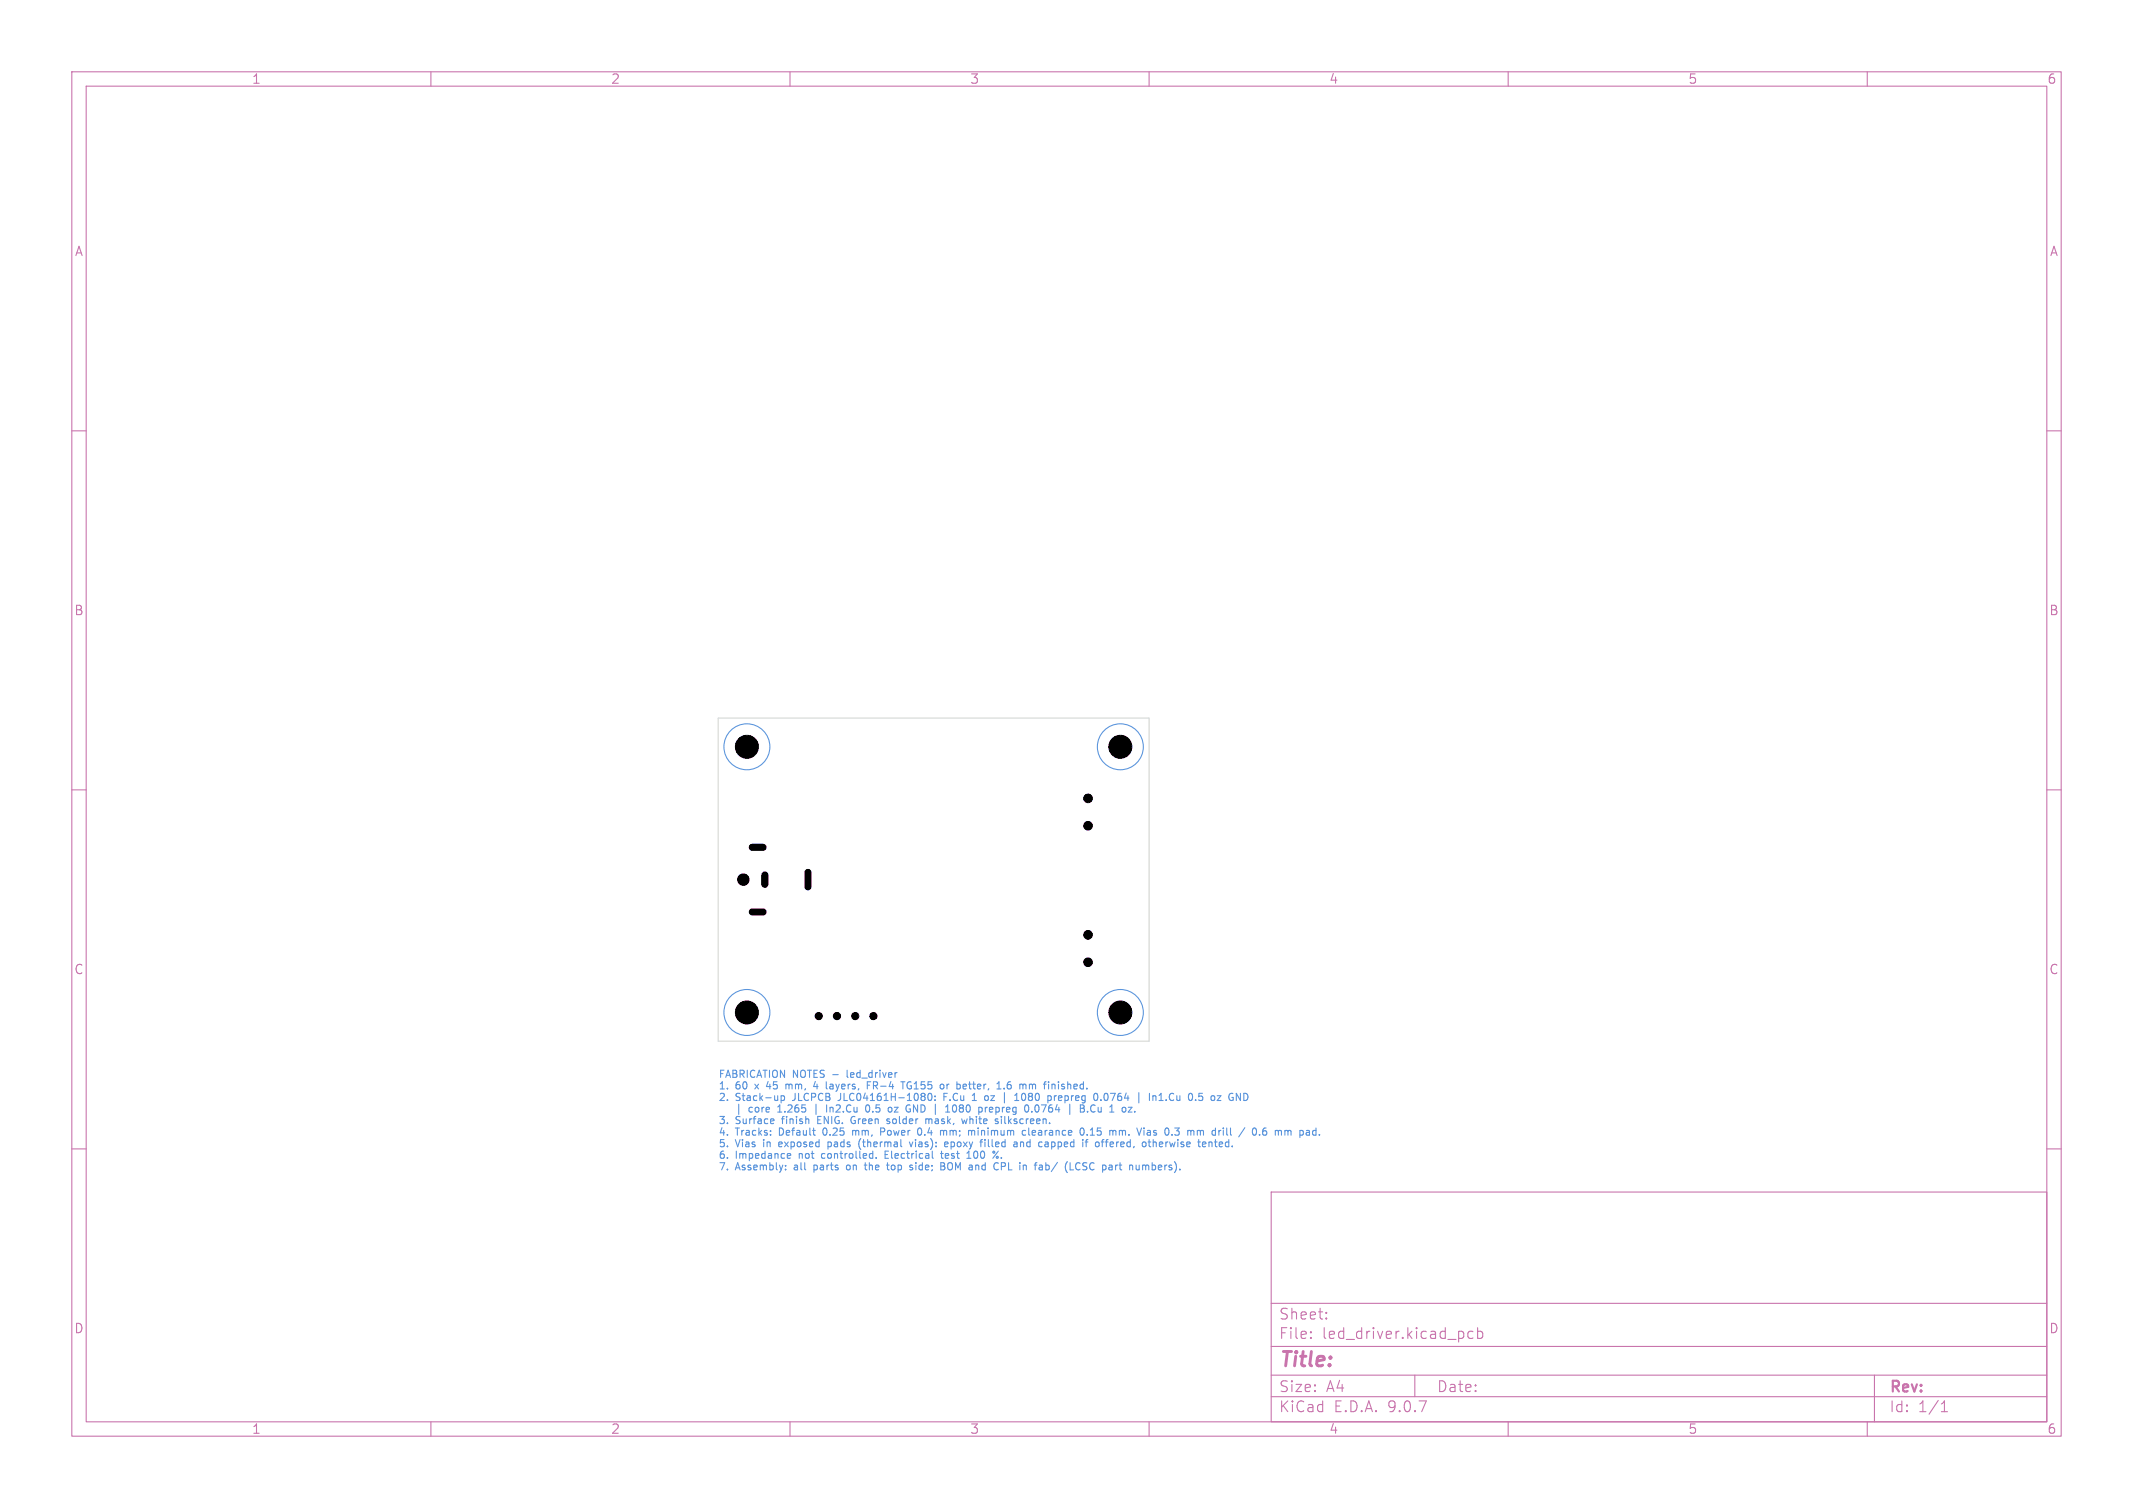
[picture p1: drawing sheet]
<svg xmlns="http://www.w3.org/2000/svg" width="297mm" height="210mm" viewBox="0 0 297 210" stroke-linecap="round" stroke-linejoin="round" font-family="sans-serif">
<defs><g id="words">
<text font-size="2.8" fill="#c872ab" x="178" y="190.9">Title:</text>
<g font-size="2.1" fill="#c872ab">
<text x="178" y="184">Sheet:</text>
<text x="178" y="186.7">File:</text>
<text x="184.1" y="186.7">led_driver.kicad_pcb</text>
<text x="178" y="196.9">KiCad</text>
<text x="178" y="194.1">Size:</text>
<text x="184.7" y="194.1">A4</text>
<text x="185.7" y="196.9">E.D.A.</text>
<text x="193.3" y="196.9">9.0.7</text>
<text x="200" y="194.1">Date:</text>
<text x="263" y="194.3">Rev:</text>
<text x="263" y="196.9">Id:</text>
<text x="267.1" y="196.9">1/1</text>
</g>
<g font-size="1.8" fill="#c872ab">
<text x="35" y="11.9">1</text>
<text x="85" y="11.9">2</text>
<text x="135" y="11.9">3</text>
<text x="185" y="11.9">4</text>
<text x="235" y="11.9">5</text>
<text x="285" y="11.9">6</text>
<text x="10.3" y="35.9">A</text>
<text x="285.4" y="35.9">A</text>
<text x="10.3" y="85.9">B</text>
<text x="285.3" y="85.9">B</text>
<text x="10.3" y="135.9">C</text>
<text x="285.3" y="135.9">C</text>
<text x="10.3" y="185.9">D</text>
<text x="285.3" y="185.9">D</text>
<text x="35" y="199.9">1</text>
<text x="85" y="199.9">2</text>
<text x="135" y="199.9">3</text>
<text x="185" y="199.9">4</text>
<text x="235" y="199.9">5</text>
<text x="285" y="199.9">6</text>
</g>
<g font-size="1.4" fill="#5994dc">
<text x="100" y="150.5">FABRICATION</text>
<text x="100" y="152.1">1.</text>
<text x="100" y="153.7">2.</text>
<text x="102.4" y="152.1">60</text>
<text x="102.4" y="153.7">Stack-up</text>
<text x="103" y="155.3">|</text>
<text x="105" y="155.3">core</text>
<text x="105.4" y="152.1">x</text>
<text x="107.2" y="152.1">45</text>
<text x="109.3" y="155.3">1.265</text>
<text x="110.1" y="152.1">mm,</text>
<text x="110.4" y="150.5">NOTES -</text>
<text x="110.6" y="153.7">JLCPCB</text>
<text x="114.3" y="152.1">4</text>
<text x="114.5" y="155.3">|</text>
<text x="116.2" y="152.1">layers,</text>
<text x="116.5" y="155.3">In2.Cu</text>
<text x="117.2" y="153.7">JLC04161H-1080:</text>
<text x="118.4" y="150.5">led_driver</text>
<text x="122.2" y="152.1">FR-4</text>
<text x="122.2" y="155.3">0.5</text>
<text x="125.6" y="155.3">oz</text>
<text x="127.2" y="152.1">TG155</text>
<text x="128.4" y="155.3">GND |</text>
<text x="132.1" y="153.7">F.Cu</text>
<text x="132.9" y="152.1">or</text>
<text x="134.4" y="155.3">1080</text>
<text x="135.4" y="152.1">better,</text>
<text x="138.3" y="153.7">oz</text>
<text x="139.2" y="155.3">prepreg</text>
<text x="141" y="153.7">|</text>
<text x="141.3" y="152.1">1.6</text>
<text x="143" y="153.7">1080</text>
<text x="144.7" y="152.1">mm</text>
<text x="145.9" y="155.3">0.0764</text>
<text x="147.8" y="153.7">prepreg</text>
<text x="148.3" y="152.1">finished.</text>
<text x="152.1" y="155.3">|</text>
<text x="154.1" y="155.3">B.Cu</text>
<text x="154.5" y="153.7">0.0764</text>
<text x="160.7" y="153.7">|</text>
<text x="162.7" y="153.7">In1.Cu</text>
<text x="168.4" y="153.7">0.5</text>
<text x="171.8" y="153.7">oz</text>
<text x="100" y="156.9">3.</text>
<text x="100" y="158.5">4.</text>
<text x="100" y="160.1">5.</text>
<text x="100" y="161.7">6.</text>
<text x="102.4" y="156.9">Surface</text>
<text x="102.4" y="158.5">Tracks:</text>
<text x="102.4" y="160.1">Vias</text>
<text x="102.4" y="161.7">Impedance</text>
<text x="106.5" y="160.1">in</text>
<text x="108.7" y="158.5">Default</text>
<text x="108.9" y="160.1">exposed</text>
<text x="109.1" y="156.9">finish</text>
<text x="111.5" y="161.7">not</text>
<text x="114.3" y="156.9">ENIG.</text>
<text x="114.8" y="161.7">controlled.</text>
<text x="115" y="158.5">0.25</text>
<text x="116" y="160.1">pads</text>
<text x="119.2" y="156.9">Green</text>
<text x="119.4" y="158.5">mm,</text>
<text x="120.5" y="160.1">(thermal</text>
<text x="123.5" y="158.5">Power</text>
<text x="123.9" y="161.7">Electrical</text>
<text x="124.4" y="156.9">solder</text>
<text x="127.9" y="160.1">vias):</text>
<text x="129" y="158.5">0.4</text>
<text x="130.1" y="156.9">mask,</text>
<text x="132" y="161.7">test</text>
<text x="132.4" y="158.5">mm;</text>
<text x="133" y="160.1">epoxy</text>
<text x="135.4" y="156.9">white</text>
<text x="135.8" y="161.7">100</text>
<text x="136.5" y="158.5">minimum</text>
<text x="138.2" y="160.1">filled</text>
<text x="139.7" y="161.7">%.</text>
<text x="140.3" y="156.9">silkscreen.</text>
<text x="143.1" y="160.1">and</text>
<text x="144.3" y="158.5">clearance</text>
<text x="146.8" y="160.1">capped</text>
<text x="152.6" y="158.5">0.15</text>
<text x="153.2" y="160.1">if</text>
<text x="155.2" y="160.1">offered,</text>
<text x="156.9" y="158.5">mm.</text>
<text x="161.1" y="158.5">Vias</text>
<text x="162" y="160.1">otherwise</text>
<text x="165.2" y="158.5">0.3</text>
<text x="168.5" y="158.5">mm</text>
<text x="170.1" y="160.1">tented.</text>
<text x="172.2" y="158.5">drill</text>
<text x="176.3" y="158.5">/</text>
<text x="178.3" y="158.5">0.6</text>
<text x="181.7" y="158.5">mm</text>
<text x="100" y="163.3">7.</text>
<text x="102.4" y="163.3">Assembly:</text>
<text x="110.8" y="163.3">all</text>
<text x="113.8" y="163.3">parts</text>
<text x="118.6" y="163.3">on</text>
<text x="121.4" y="163.3">the</text>
<text x="124.7" y="163.3">top</text>
<text x="128.1" y="163.3">side;</text>
<text x="132.7" y="163.3">BOM</text>
<text x="136.9" y="163.3">and</text>
<text x="140.6" y="163.3">CPL</text>
<text x="144.4" y="163.3">in</text>
<text x="146.8" y="163.3">fab/</text>
<text x="151.3" y="163.3">(LCSC</text>
<text x="156.7" y="163.3">part</text>
<text x="160.7" y="163.3">numbers).</text>
</g>
</g></defs>
<g fill="none" stroke="#c872ab" stroke-width=".15">
<path d="M10 10h277v190h-277zM12 12h273v186h-273zM60 10v2M110 10v2M160 10v2M210 10v2M260 10v2M10 60h2M285 60h2M10 110h2M285 110h2M10 160h2"/>
<path d="M177 166h108v32h-108zM285 160h2M60 198v2M110 198v2M160 198v2M177 194.5h108M177 191.5h108M177 187.5h108M177 181.5h108M182.5 186.3h.1l-.1 .1M182.5 186.3v.1M182.5 185.5v.1"/>
<path d="M182.5 185.5h.1l-.1 .1M184.7 183.6v.1M184.7 183.6h-.1l.1 .1M184.7 182.8v.1M184.7 182.8h-.1l.1 .1M197 191.5v3M205.1 185.5l-.4-.1-.3 .3v.4l.1 .2 .2 .1 .4-.1M205.7 185.5l.5-.1 .3 .3v.4l-.2 .2-.1 .1-.5-.1M205.7 184.9v1.5M210 198v2M260 198v2M261 191.5v6.5"/>
<path d="M270.3 196.6h.9M270.3 195.5l.4-.4v1.5"/>
</g>
<g fill="none" stroke="#5994dc" stroke-width=".15">
<path d="M104.3 154.4v.4l.4 .1M107 150.6l-.3 .7h.6M107.6 155.8l.2 .3h-.5M107.7 156.4l-.1 .1M108.3 154.9h.6M108.3 154.2l.3-.3v1M108.5 159.1v.6M108.8 152.6v1M108.8 152.6h.3l.1 .2-.1 .4h-.3M108.9 159.3l-.5 .1M109.4 151v.6M109.7 151l-.3 .1"/>
<path d="M113.5 150.6l-.2 .7h.6M113.6 153.8v1.4M113.8 151v.6M113.9 156h.3M114.3 155.5h-.4v1h.4M114.6 157.3v.6M115.3 159.7h.3M115.3 159v1M115.6 154.2v.7M115.6 154.3l.1-.1 .3 .1v.6M115.6 159l-.3 .1M115.9 151h-.3"/>
<path d="M115.9 151.3h-.2l-.2 .1 .1 .2h.3M116.7 153.3h.1M118 149v1M118.5 155.7v.5l.3 .3M118.7 157.4v.7M119 157.4l-.3 .1M119.6 159v.7l.3 .4M120.8 151.1h.3M120.8 150.6v1M121.1 154.1v.4l-.1 .3M121.5 154.8v.1M121.6 150.6v1"/>
<path d="M121.6 151.2h.4M122.6 157.1v1M123.2 157.4l-.2 .2h-.4M123.9 155.9l-.3-.1-.1 .2v.1l.4 .1v.2h-.4M124.5 154.2h.6l-.6 .7h.6M125.4 150.6h.6M125.7 150.6v1M126.6 159l.3 .7 .2-.7M126.7 151.2h.2M126.9 150.7a.47 .47 0 0 0-.6 .4 .47 .47 0 0 0 .6 .5M127.8 153.9v1l-.6-1v1M128.3 157.3v.4l-.1 .3-.1 .1-.2-.1"/>
<path d="M128.9 155.8v.7M129.2 152.5v.4l.1 .3 .1 .1 .3-.2v-.6M129.3 156v.5M130.2 152.6v.1M130.2 153.2v.1M131.4 157.6v.5M131.4 152.7h.4M131.4 152.3v1M131.5 159.2l.2-.2h.2l.1 .2v.1l-.5 .1M131.5 159.6l.2 .1h.3M131.8 157.6v.5M132.1 151l-.2 .1"/>
<path d="M132.4 159.7h.3M132.4 159v1M133.1 154.1l.1 .4-.1 .3M133.2 150.6v1M133.6 154.1l.2 .2M133.8 154.3l-.2 .2v.3l.2 .1 .3-.1M133.8 154.3h.2M134 154.3h.1M134.1 154.3h-.1M134.7 155.8l-.2 .7-.2-.5-.2 .5M134.9 151h.3M135.4 153.3h.6"/>
<path d="M135.4 157.4l.3 .2v.5M135.7 152.3v1M136.6 158.8v.9M137.1 152.7v.4l.2 .2 .2-.1 .1-.1v-.4M137.6 158.7v.9l.2 .1M137.9 154.2l.3 .1v.1l-.4 .1M138.2 154.8l-.3 .1M138.7 154.8l.3 .1M138.7 154.2v1M139 154.2l-.3 .1M139.4 155.8v.7M139.8 151.6h.1"/>
<path d="M139.9 152.2v1.4M140.7 150.6l-.3 .1a.67 .67 0 0 0 0 .9h.4v-.4l-.2-.2h-.2l-.2 .2M141.3 153.3h.6M141.5 159l.1 .2v.5M141.6 159.7h-.3M141.6 159.3h-.3M142.1 159.1l.1-.1 .3 .1v.6M142.1 159v.7M142.3 152.5l-.1 .4 .1 .3 .2 .1 .2-.1M142.5 157.4l.3 .1M142.8 158l-.3 .1M143.2 157.1v.8l.2 .2"/>
<path d="M143.6 151l.2 .1M143.8 151.1l.1-.1h.2l.1 .6M143.8 151.1v.5M144.1 157.4h-.2l-.2 .2 .1 .4 .3 .1M144.2 157.7l-.5 .1M144.6 154.1v.6l-.3 .2M145.7 150.6l-.3 .2v.8M145.7 153.9l-.5 1M145.8 159l.2 .2v.5M146 159.7h-.4M146 159.3h-.4M146 150.6v.1"/>
<path d="M146.8 152.6v.7M147.1 152.6l-.3 .2M147.4 150.6v.1M147.4 152.6v.6M147.8 151.6h.1M147.9 152.8l-.5 .1M148 151l-.2 .1 .2 .2M149 153.8v1.4M150.7 157.1a.63 .63 0 0 1 0 1M151 154.4v.3l-.1 .1-.5 .1M151.4 158v.1M151.4 154.8v.1"/>
<path d="M151.8 158.1h.6M151.8 157.4l.3-.3v1M152.9 159l-.3 .1-.1 .1 .1 .4 .3 .1M152.9 154.2l.1 .6 .2 .1 .1-.1M153.3 153.2v.1M153.3 154.2v.7M153.8 152.5l-.1 .4 .1 .3 .2 .1 .1-.1M153.9 152.3h.2M154.9 159h-.2l-.1 .2v.5h.3M155.1 159.3l-.5 .1M155.9 157.5l.2-.1 .2 .2M155.9 157.4v.7"/>
<path d="M156.3 157.6v.5M156.6 157.4l-.3 .2M157.1 154.2h.5l-.5 .7h.5M158 154.8v.1M158.3 157.1l.3 1 .4-1M158.6 152.2v1.4M159.3 157.1v.1M159.9 157.4l.2 .1 .1 .6M160.1 152.3v1M160.2 158l-.3 .1M160.2 157.7h-.3M160.6 159.1l.1-.1 .3 .1v.6"/>
<path d="M160.6 158.7v1M160.6 158l.1 .1M160.7 157.5v.2M161.4 153.3h.6M161.4 152.5l.3-.2v1M161.6 159l-.2 .2v.4l.2 .1M161.9 159.3l-.5 .1M162.4 153.2v.1M167 152.3h.4M167.1 152.6h.2l.2 .2-.1 .4-.3 .1M167.5 157.5l.1 .6M168.4 159.1h.3l.1 .6"/>
<path d="M169.1 159h.4M169.2 157.1v1M169.2 158.7v.9l.3 .1M170.3 157.1v.1M170.8 157.1v.8M171.3 157.1v.8l.2 .2M171.7 152.3a.49 .49 0 0 0-.6 .4 .49 .49 0 0 0 .3 .6M172.7 152.3v1l-.6-1v1M173.7 153l.1-.3-.1-.3-.5-.1v1M174.7 157.1a.63 .63 0 0 1 0 1M175.4 158v.1M177.6 157.4v.7"/>
<path d="M178 157.5l-.3-.1-.1 .1M181 157.5h.4M181 158h.4M181 157.4v1M183.2 157.1v1M109.4 162.8v.1M109.7 161.3h.4M110.1 160.9l-.5 .1M113.3 162.3v1M113.3 162.9h.1M113.4 162.3h-.1M114.4 160.8v.4"/>
<path d="M118.2 162.3h-.2l-.1 .1v.4l.3 .1M120.3 162.3h.4M120.5 161.9v.9l.2 .1M122 161.2v.1M123.2 160.3v1h.5M123.4 162.3h.4M123.7 162.9h.1M124.3 162.3l-.2 .1v.3l.2 .2M127.5 162.3v.6M129.9 161.3h.1M131.1 160.3v.9l.2 .1M131.3 162.4l.3 .2-.1 .2-.1 .1"/>
<path d="M131.4 162l.1 .1-.1 .2M132 162.1a.67 .67 0 0 0 .2 .8h.2M134.6 161.3h.6M134.9 160.3v1M136.1 162.3l.2 .1v.5M139 160.3l-.8 1M140 162.1l-.1 .3h-.5M144 162.3h.4M145.7 162.3h.3l.1 .1v.4l-.4 .1M148.6 161.8h.1M150.4 162a.47 .47 0 0 0-.7 .3 .47 .47 0 0 0 .5 .6l.2-.1M150.8 162.9h.1"/>
<path d="M150.9 162l-.1 .1 .1 .2M155.8 162.3h.4M156 161.9v.9l.2 .1M159.5 162.4l.2-.1h.2l.1 .6M163.5 161.8h.1"/>
<circle cx="104" cy="104" r="3.2"/>
<circle cx="156" cy="104" r="3.2"/>
<circle cx="104" cy="141" r="3.2"/>
<circle cx="156" cy="141" r="3.2"/>
<circle cx="138.9" cy="161.2" r=".14"/>
</g>
<path d="M100 100h60v45h-60z" fill="none" stroke="#d0d2cd" stroke-width=".14"/>
<g fill="#000" stroke="#000" stroke-width=".14">
<circle cx="104" cy="104" r="1.6"/>
<circle cx="151.5" cy="115" r=".6"/>
<circle cx="151.5" cy="111.2" r=".6"/>
<circle cx="156" cy="104" r="1.6"/>
<circle cx="103.5" cy="122.5" r=".8"/>
<circle cx="151.5" cy="130.2" r=".6"/>
<circle cx="151.5" cy="134" r=".6"/>
<circle cx="104" cy="141" r="1.6"/>
<circle cx="114" cy="141.5" r=".5"/>
<circle cx="116.5" cy="141.5" r=".5"/>
<circle cx="119.1" cy="141.5" r=".5"/>
<circle cx="121.6" cy="141.5" r=".5"/>
<circle cx="156" cy="141" r="1.6"/>
</g>
<path d="M104.7 118h1.5M104.7 127h1.5M106.5 121.9v1.3M112.5 121.5v2" fill="none" stroke="#000" stroke-width="1"/>
<use href="#words"/>
</svg>
